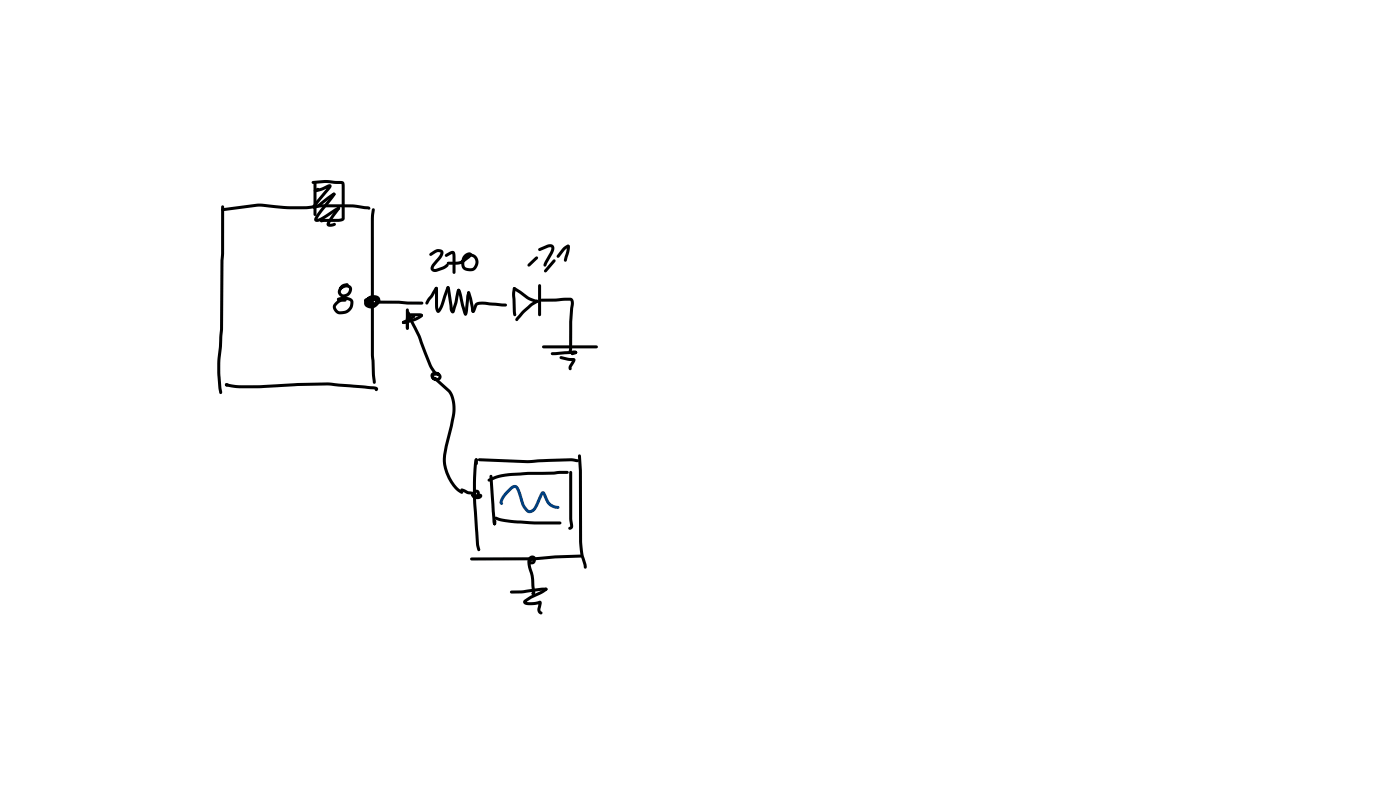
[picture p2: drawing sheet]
<svg xmlns="http://www.w3.org/2000/svg" width="337mm" height="190mm" viewBox="0 0 337 190" stroke-linecap="round" stroke-linejoin="round" font-family="sans-serif">
<g fill="#000">
<path d="M53.2 50.1l9-1.2a56.8 56.8 0 0 0 15.8 .2h.9a34.4 34.4 0 0 1 9.1 .4l.5 .1a.5 .5 0 0 1 .5 .7h-1a34.3 34.3 0 0 0-9.1-.5h-.9a56.6 56.6 0 0 1-15.8-.2l-8.7 1.1-.2-.1zM53.3 49.4h.5l.1 .3v11.2l-.2 1.7-.1 16.5-.6 8.1v2.9l.4 4.2-.3 .4-.3-.1-.2-1-.3-3.5a31.3 31.3 0 0 1 .3-6.9l.3-4.1zM75 43.6l3.3-.4 3.8 .3 .6 .2 .2 .9v7.9l-.3 .5-1.2 .3-4.2 .1-.3-.3 .2-.4 .5-.1 4.5-.1v-8.3l-3.8-.2-3 .2-.3-.1zM75.2 49.5l1.3-.5 3.4-2.6 .3-.1 .3 .1 .1 .5-3.1 2.2a2.05 2.05 0 0 1-2.4 .8zM75.2 49.5l.2-.1 .3 .1v.5l-.2 .1-.4-.2zM75.6 45.6l1.7-.5 1.6-.8a.56 .56 0 0 1 .8 .2 .56 .56 0 0 1-.3 .8l-3.7 4.7h-.5l-.1-.5 1-1.3 2.9-3.6 .2 .4-1.4 .7a2.85 2.85 0 0 1-2.3 .4zM75.5 43.6h.5l.1 .2v7.7l-.4 .4-.3-.4zM75.5 45.5l.9-.4 .4 .4-.2 .3-.8 .4-.3-.1zM80 46.4h.5l.2 .2-.1 .3h-.5l-.2-.3zM80.1 46.4h.5l.1 .3-.2 .4-3 3.7-1.3 1.9-.1-.1 1.2-.4 3.9-2.5 .5 .1-.1 .5-2.8 1.8a5.1 5.1 0 0 1-2.6 1.2 .72 .72 0 0 1-.7-.5 .72 .72 0 0 1 .3-.8zM81.2 49.7l.5 .1v.4l-2.5 3.7-.1-.2 1.3-.2 .3 .1a.69 .69 0 0 1-.3 .7 .69 .69 0 0 1-.7 .2 .85 .85 0 0 1-1.1-.3 .85 .85 0 0 1 .2-1.2zM89.5 50.1h.5l.1 .3-.2 2v32.9l.3 5.3a1.62 1.62 0 0 1 0 1.5l-.2 .1-.4-.3-.4-6.6v-32.9z"/>
<path d="M129.4 59.8l2.1-1a1.18 1.18 0 0 1 1.6 .2 1.18 1.18 0 0 1-.1 1.6l-1.7 3.2-.3 .3-.3-.1v-.6l1.5-2.8 .3-1.1h-.7l-2.1 .8-.2-.1zM136.3 58.9a.58 .58 0 0 1 .7 .2 .58 .58 0 0 1 0 .6l-.7 2.9-.4 .3-.3-.1-.1-.3 .6-2.1zM81 71.7a2.85 2.85 0 0 1 3.9 .6 2.75 2.75 0 0 1-1.3 2.8 2.75 2.75 0 0 1-3-.2 1.6 1.6 0 0 1 .4-2.7l1-.4 1.2 .1v.5l-.9 .1a1.82 1.82 0 0 0-1.5 1.4v.1a1.34 1.34 0 0 0 2 .7 1.98 1.98 0 0 0 1.4-2.2l-.3-.3a3.5 3.5 0 0 0-2.5 0l-.3-.1zM81.9 68.6l.8-.4 1-.1v.5l-.9 .3a1.58 1.58 0 0 0-.9 1.2l.1 .2a.67 .67 0 0 0 .8 .4 1.28 1.28 0 0 0 1.1-1.4l-.7-.2-1.3 .5-.3-.4a2.11 2.11 0 0 1 2.1-.8 1.46 1.46 0 0 1 .9 1.3 1.46 1.46 0 0 1-.8 1.4 1.53 1.53 0 0 1-2.3-.1 1.53 1.53 0 0 1 .3-2.3zM87.6 71.9l.7-.3 .8-.1 .2 .4a.62 .62 0 0 0-.6 .8 1.27 1.27 0 0 0 2-.7l-.2-.2a1.67 1.67 0 0 0-2.3 .9 1.22 1.22 0 0 0 1.2 .7 1.22 1.22 0 0 0 1.1-.8l-.6-.3-.7 .2v-.3l.9 .4 .1-.2 .4-.2h5.3l2.1 .2 3.4 .1 .4 .3-.4 .4-10.8-.2 .2-.2a1.2 1.2 0 0 1-1.4 .5 1.2 1.2 0 0 1-.8-1.2 1.5 1.5 0 0 1 2.6 .6 1.94 1.94 0 0 1-1.8 1.4 1.94 1.94 0 0 1-1.9-1.2 2.19 2.19 0 0 1 1.5-1.9 2.19 2.19 0 0 1 2.3 .7 1.84 1.84 0 0 1-.8 1.7 1.84 1.84 0 0 1-1.9 0 1.18 1.18 0 0 1-.5-1.6 1.18 1.18 0 0 1 1.6-.4v.5l-.5 .3-1.3 .3-.3-.1zM96.7 77.2l2.5-1.4h.5l.1 .3-.1 .2-1.3 .8-1.4 .7-.4-.3zM97.9 75.5l.7-.2h2.6a.43 .43 0 0 1 .4 .3 .43 .43 0 0 1-.3 .5l-.3-.2 .1 .1-2.7 .1-.1 2.8-.4 .3-.3-.3v-2.6zM97.7 74.2l.2-.1 .4 .3v4.5l-.4 .3-.3-.3zM97.9 74.9h.5l.5 1.4a39.1 39.1 0 0 1 3.7 8.3l1.2 3.1 1.1 1.8-.1 .4-.2 .1-.3-.2-1.1-1.6-1.3-3.3a38.8 38.8 0 0 0-3.6-8.3l-.5-1.4zM96.7 77.2l2.9-.8 1.7-1a.5 .5 0 0 1 .4 .5 .5 .5 0 0 1-.5 .5l-1.4 .7-1.8 .5a1.15 1.15 0 0 1-1.3 .1zM104.6 69h.5l.1 .3-.1 .3-2.2 3.4-.3 .2-.3-.1v-.5l.3-.6zM103.3 60.8l1-.6a1.46 1.46 0 0 1 2.3 .4l-.4 1.2-1.8 2.1-.2 .6 .6 .1 1.7-.6 1-.7 .3 .1a.8 .8 0 0 1-.7 1.1l-2.1 .8a1.07 1.07 0 0 1-1.4-.4 1.07 1.07 0 0 1 .3-1.4l1.6-1.9 .4-.9-.8-.1-1.6 .9-.3-.4z"/>
<path d="M104.6 69h.5l.1 .3-.1 .2-.4 .1-.2-.3zM104.6 69a.56 .56 0 0 1 .7 .2 .56 .56 0 0 1 0 .6v3.9l.2 .8h-.3l.7-1.3 1.4-4.2 .4-.3 .4 .4-1.9 5.2a.83 .83 0 0 1-1.2 .7l-.4-1.3zM107.1 61l1-.5a.88 .88 0 0 1 1.1-.1 .88 .88 0 0 1 .3 1.1v4l-.4 .3-.3-.3-.1-4.6 .1 .1-1.5 .7-.4-.3zM107.5 63l3-.3 1.9-1.3 .3-.3 .1 .2-.2 .1a1.89 1.89 0 0 0-.5 2.9l.7 .1a1.13 1.13 0 0 0 1.4-1 1.48 1.48 0 0 0-1.4-1.9v-.3a.89 .89 0 0 1 1.3 0 2.18 2.18 0 0 1 .8 2.5 2.18 2.18 0 0 1-2.1 1.5l-.4-.1a1.81 1.81 0 0 1-1.5-2.6 1.94 1.94 0 0 1 2.3-1.8l.2 .5-.4 .7-2.1 1.5-1.1 .2h-2.1l-.2-.1zM107.4 68.8h.5l.2 .4 .9 5.4-.4 .1 .6-2 .6-2.9 .4-.4 .4 .3-1.2 5.1a.64 .64 0 0 1-.8 .4 .64 .64 0 0 1-.5-.8l-.7-5.1 .1 .1-.2-.3zM110 69.5a.68 .68 0 0 1 .9 .8l1.3 4.9-.2-.1 .3 .4-.4 .3-.3-.2-.3-.5-1.3-5.1 .2 .1-.3-.4zM112.4 70.1h.5l.1 .2-.5 4.1a1.56 1.56 0 0 1-.4 1.4l-.5-.1-.1-.2 .3-.4-.2 .1 .5-4zM112.4 70.1l.3-.1 .3 .1 .1 .4 .8 3.3 .2 1-.1 .3a.63 .63 0 0 1-.7-.2 .63 .63 0 0 1-.1-.7l-.9-3.9zM114.2 72.9l.3-.2a4.3 4.3 0 0 1 3.2-.1l3.8 .3 .4 .4-.4 .3-3.9-.2a4.4 4.4 0 0 0-2.7-.1l-.6 1.3a.44 .44 0 0 1-.4 .6 .44 .44 0 0 1-.4-.6l.2-.1h-.2zM123.4 69.1l.4-.1 3.2 2.2 1.7 .7a.54 .54 0 0 1 .6 .7l-.2 .1-.9-.2a7.9 7.9 0 0 1-3.2-1.9l-1.6-1-.1-.3zM123.4 69l.5 .1 .1 .2-.2 1.6 .3 4.7-.3 .4-.4-.3-.1-.8-.2-4.3zM126.9 63.4l1.9-1.7h.5l-.1 .5-1.8 1.8h-.5z"/>
<path d="M125.5 74.7a11.5 11.5 0 0 1 3.3-2.6h.5l.1 .3-.2 .3a16.9 16.9 0 0 0-4.6 4.2l-.4 .2-.2-.1-.1-.4zM129.5 68.4l.2-.2 .4 .4v7l-.4 .4-.4-.4zM129.9 71.9l6-.4a1.99 1.99 0 0 1 1.7 .2l.3 .6 .1 .7-.4 4.3-.1 6.8a.46 .46 0 0 1-.7 .4v-7.2l.4-4.4-.1-.6-6.9 .2-.3-.1zM132.9 62.4h.6v.5l-2.1 2.4-.5 .1-.1-.5zM135.3 59.5l.2-.2a1.31 1.31 0 0 1 1.3-.4v.5l-1 .6-1.4 1.8-.2 .2-.3-.1v-.5zM54.2 92.2l.3-.1a29 29 0 0 0 9 .4l8-.5 7.3-.1 11.5 1a.51 .51 0 0 1 .6 .6 .51 .51 0 0 1-.7 .4v-.6l.1 .3-11.5-1-7.3 .1-9.3 .6a27.6 27.6 0 0 1-7.8-.5l-.3-.3zM54.2 92.2h.7v.5h-.7zM104.3 90.6l.3-.1 .3 .2v.5h-.5l-.2-.3zM104.3 90.6h.5l3.4 3.1a8.6 8.6 0 0 1 .9 7.4l-1.5 6.2a9.7 9.7 0 0 0 3.4 10.6l.4 .4-.4 .3a6.7 6.7 0 0 1-3.3-3.6 10 10 0 0 1-.8-7.9l1.3-4.9a11.5 11.5 0 0 0 .3-6.4l-.8-1.6-3.4-3zM103.7 89.6a1.36 1.36 0 0 1 1.7-.1 1.36 1.36 0 0 1 .5 1.6 1.21 1.21 0 0 1-1.7 .3 1.21 1.21 0 0 1-.2-1.7l.6-.2 1.1 .1v.5l-1.1 .1a.38 .38 0 0 0-.1 .6 .38 .38 0 0 0 .6 0l.3-.3-.2-.3-.5-.2-.5 .2 .1 .3 .3 .1-.2 .1h.5l.1 .3a.75 .75 0 0 1-1.3-.2l-.2-.6zM130.4 83.1l13-.1 .3 .3-.3 .4h-12.8l-.3-.4zM132.5 84.7l5.5-.5a.52 .52 0 0 1 .6 .7l-5.8 .4-.3-.1z"/>
<path d="M134.6 85.6l.3-.1 1.9 .5a1.7 1.7 0 0 1 1.5 .3v.5l-.9 1.4-.1 .6a.55 .55 0 0 1-.6-.2 .55 .55 0 0 1 0-.6l.9-1.6 .3 .3h-1.2l-1.9-.4-.3-.4zM137.3 84.7l1.1-.4 .4 .4-.3 .3-1 .3-.2-.1zM114.2 110.2h.5l.2 .3v.9l-.4 .3-.3-.3zM114.2 110.2l.3-.1 .2 .1 .1 .4a56.8 56.8 0 0 0-.2 12.4l.3 4a16.1 16.1 0 0 0 .5 4.8v.5l-.5 .1-.4-1.3-.2-3.2a87.5 87.5 0 0 1-.4-16.4zM115 110.2l11.8 .3 10.5-.4 1.5 .2 .4 .4-.4 .3-1.5-.2-10.5 .5-11.6-.5-.3-.4zM117.3 115.1a12 12 0 0 1 5.7-1.5l11.6-.5h1.8l.3 .4-.3 .3-11.2 .4a16.7 16.7 0 0 0-7.5 1.5l-.4-.1zM117.8 114.2l.2-.1 .4 .3 .8 11.4-.3 .4-.4-.2-.1-.7-.7-10.9zM136.9 113.2l.3-.1 .4 .4v11.2l.2 1.8-.3 .6-.5 .2-.3-.1a.47 .47 0 0 1 .3-.7l-.2-1.8zM139 109.3l.3-.2 .4 .4 .2 3.5v17.2l.4 3 .7 2.8v.5l-.3 .1a.73 .73 0 0 1-.4-.8l-.8-2.5-.3-3.1zM113.1 134l15.2-.1 5.1-.5 6.2-.2 .4 .4-.3 .3-6.3 .3-5.1 .4h-14.9l-.3-.1zM118.7 124.9h.5l.1 .3v.8l-.4 .2-.4-.4zM118.9 124.2l.4-.1a17.3 17.3 0 0 0 5.9 .9l3.3 .3h6.1l.4 .3-.1 .3a67 67 0 0 1-15.1-.8l-.9-.4z"/>
<circle cx="75.8" cy="45.8" r=".36"/>
<circle cx="81.4" cy="50" r=".36"/>
<circle cx="97" cy="77.5" r=".36"/>
<circle cx="112.7" cy="70.3" r=".36"/>
<circle cx="129.1" cy="72.4" r=".36"/>
<circle cx="54.4" cy="92.5" r=".36"/>
<circle cx="138.4" cy="84.7" r=".36"/>
<circle cx="114.5" cy="110.5" r=".37"/>
<circle cx="118.9" cy="125.8" r=".36"/>
</g>
<path d="M122.1 117.5l.5-.4a1.33 1.33 0 0 1 1.4-.6 1.33 1.33 0 0 1 1 1.2l.2 .5a8.1 8.1 0 0 0 1.4 3.8l.4 .5a.93 .93 0 0 0 1.3-.6l1.5-3.2a.75 .75 0 0 1 .7-.7 .75 .75 0 0 1 .8 .8l.9 1.9 .8 .6 1.4 .3v.5a3 3 0 0 1-3-1.3l-1-2.1h.3l-1.8 3.6a1.64 1.64 0 0 1-1.5 1 1.64 1.64 0 0 1-1.5-1.1 9.7 9.7 0 0 1-1.4-3.7l-.4-1a.54 .54 0 0 0-.6-.3 .54 .54 0 0 0-.4 .4l-1.9 2.1-.4 1-.1-.1 .3 .4a.48 .48 0 0 1-.7 .2 .48 .48 0 0 1-.2-.7l.6-1.4z" fill="#004080"/>
<g fill="#000">
<path d="M110.8 117.4l.3-.1 1.4 .7 1.6 .3 .2 .3-.3 .4-1.7-.3-1.6-.8zM113.7 118a.94 .94 0 0 1 1.6 .1 .94 .94 0 0 1-.7 1.4 .69 .69 0 0 1-1-.1 .69 .69 0 0 1 0-.9l.4-.2 .2 .1 .1 .3-.2 .4-.1-.3h.5l.1-.4-.4 .2-.1 .3 .6 .3 .5-.2 .1 .3-.2-.3 .1-.3a.57 .57 0 0 1 .7 .5 .57 .57 0 0 1-.6 .6 1.21 1.21 0 0 1-1.5-.1 1.21 1.21 0 0 1-.2-1.5zM127.2 133.8a.98 .98 0 0 1 1.4-.1 .98 .98 0 0 1 .1 1.4 .84 .84 0 0 1-1.4 .4 .84 .84 0 0 1 .2-1.4l.6-.2 .3 .4-.7 .6 .3-.1 .1-.3v-.3h-.3l-.3 .5a4.7 4.7 0 0 0 .6 2.9l.5 4.3a.67 .67 0 0 1 .1 .7 .67 .67 0 0 1-.7 .3l-.3-.3 .1-.3h.4l-.3 .1-.2-1.6a15.5 15.5 0 0 0-.9-5.2v-1.1zM122.7 142l2.9-.2 4.6-.6h1.2l.2 .3-.4 .4-5.9 .7h-2.4l-.2-.1zM126 144.2l1.5-1.1 2.4-1.1 1.3-.8 .4 .3a3.1 3.1 0 0 1-2.1 1.5l-1.7 .8-1.3 .9v-.2a6.4 6.4 0 0 0 3.3-.2l.4 .5-.3 1.8 .5 .7-.1 .2-.4 .1a1.23 1.23 0 0 1-.7-1.5l.3-1.3 .4 .2a4.6 4.6 0 0 1-4 0l-.1-.4z"/>
<circle cx="114" cy="118.6" r=".36"/>
<circle cx="131.2" cy="141.5" r=".37"/>
</g>
</svg>
